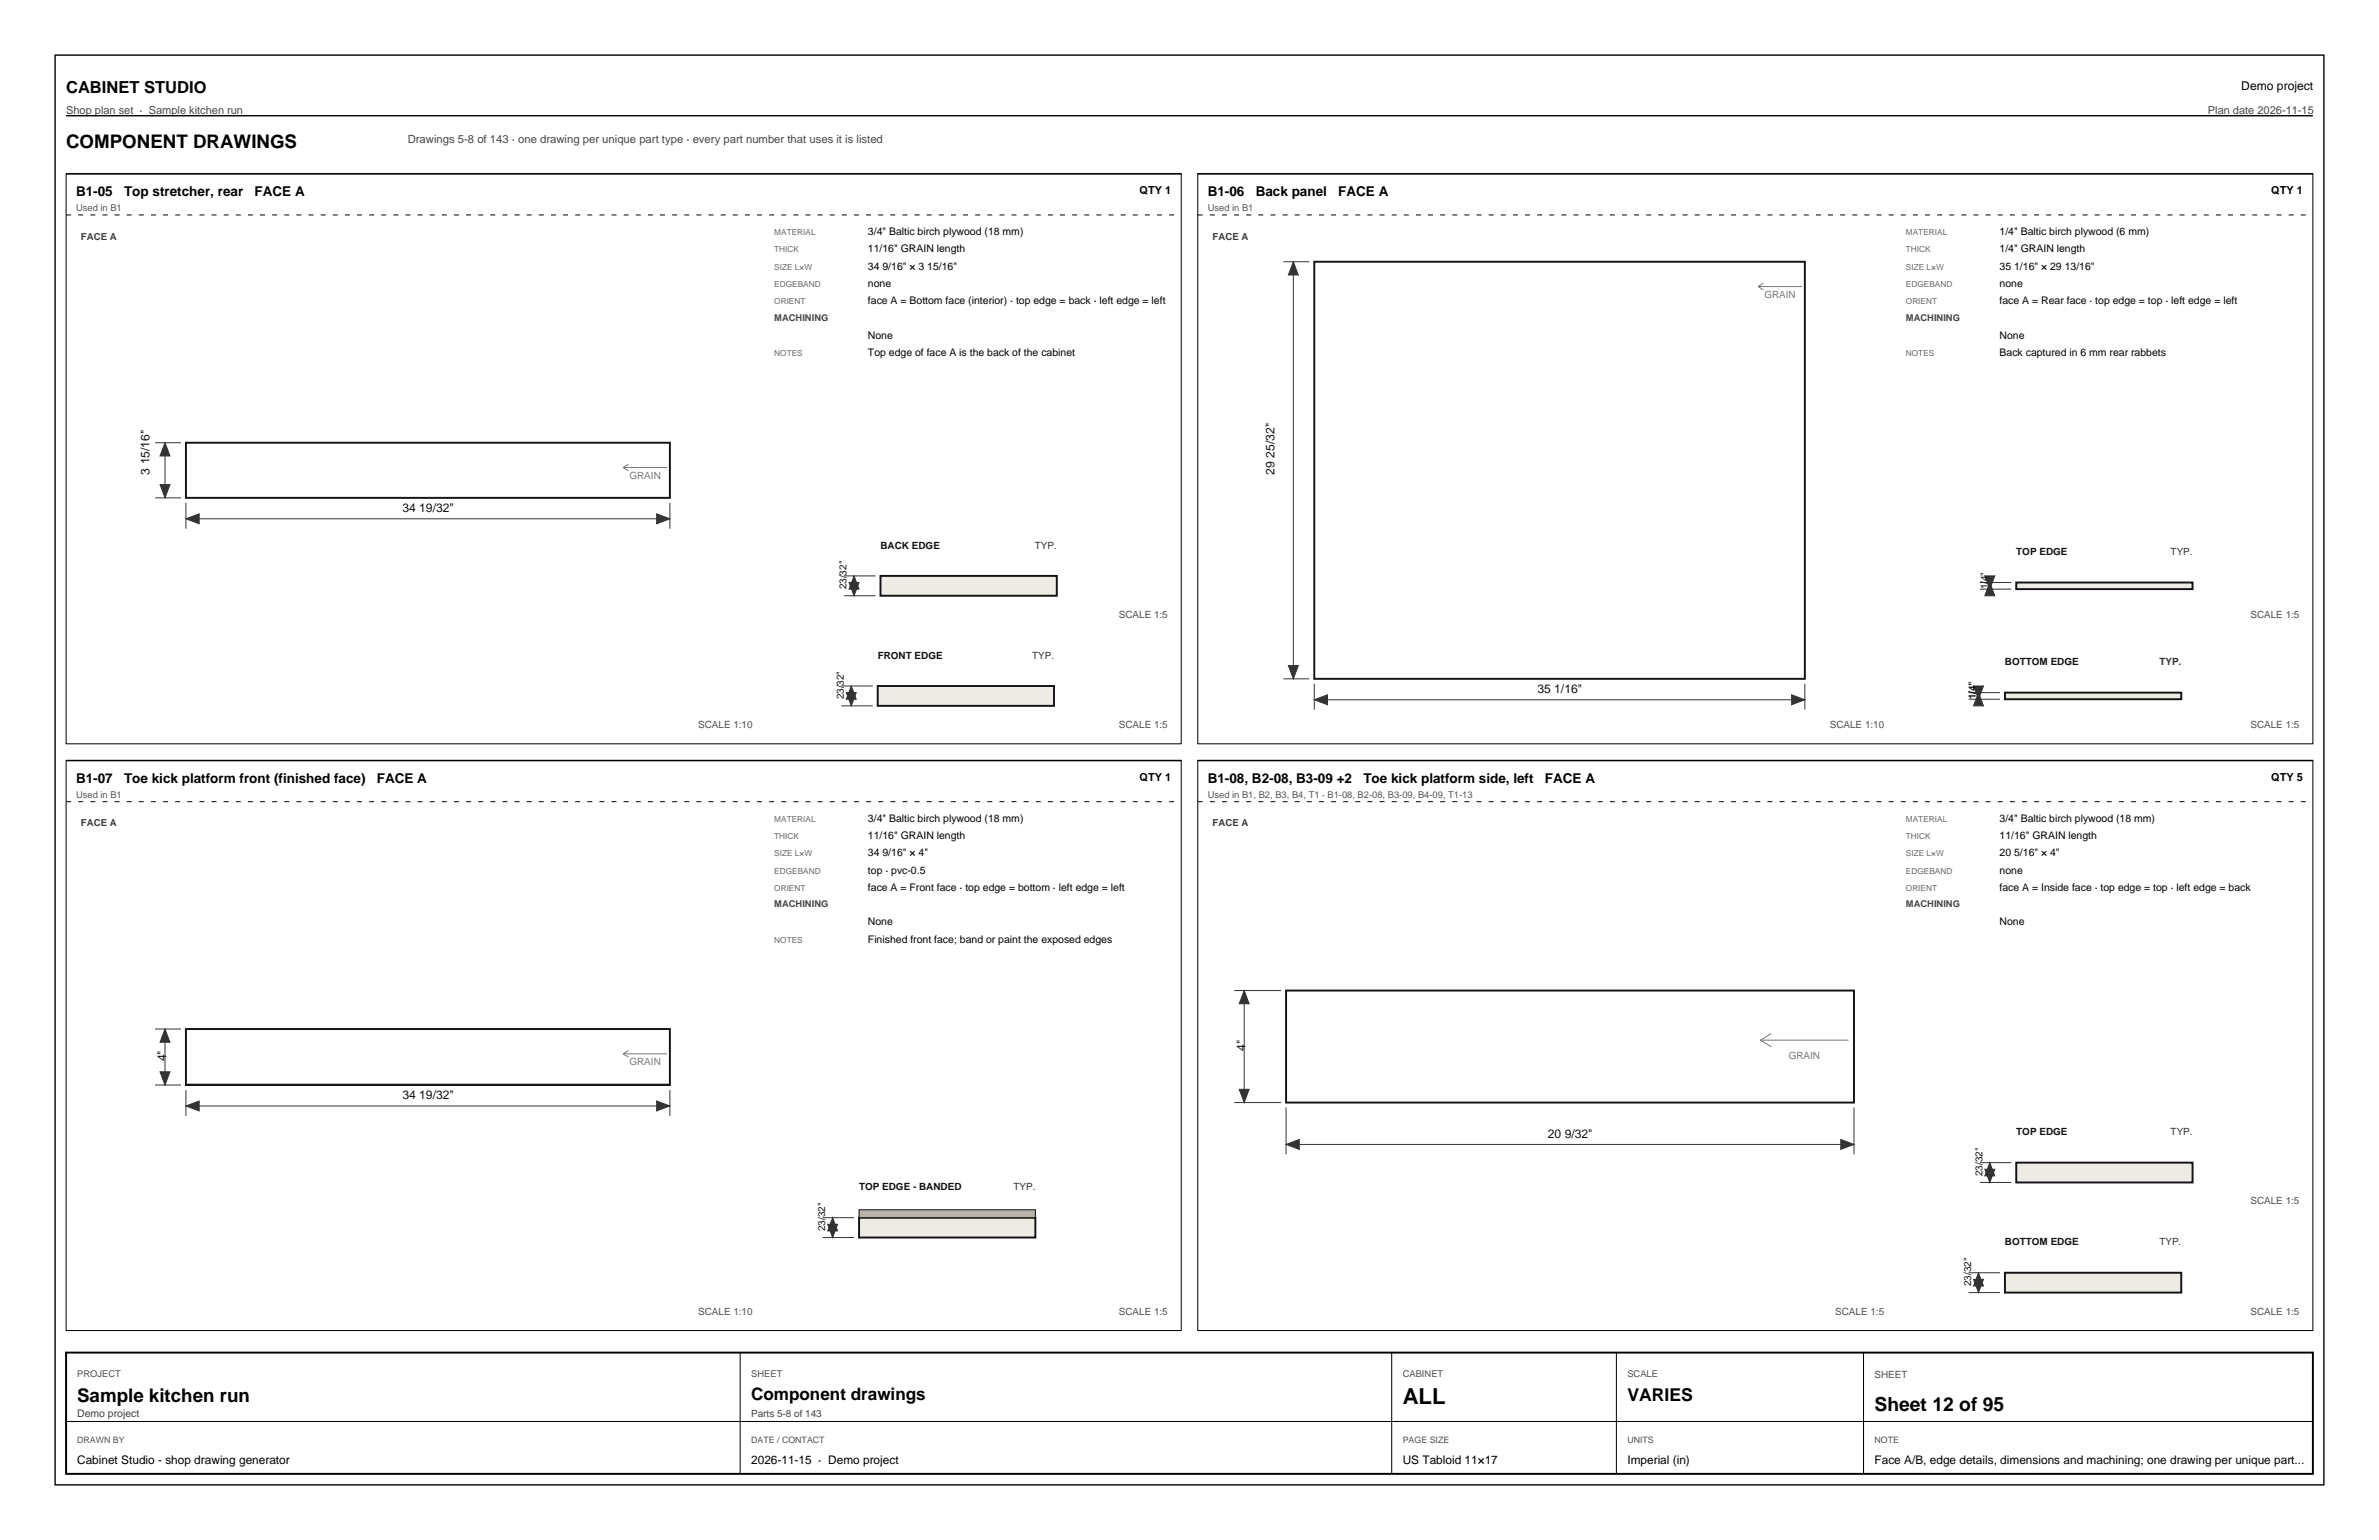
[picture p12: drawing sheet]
<svg xmlns="http://www.w3.org/2000/svg" width="432mm" height="279mm" viewBox="0 0 432 279" stroke-linecap="round" stroke-linejoin="round" font-family="sans-serif">
<defs><g id="words">
<text font-size="4" x="254.6" y="254.8">ALL</text>
<text font-size="3.5" x="340.2" y="256">Sheet 12 of 95</text>
<g font-size="3.4">
<text x="12" y="26.9">COMPONENT DRAWINGS</text>
<text x="14" y="254.3">Sample kitchen run</text>
</g>
<text font-size="3.2" x="295.4" y="254.1">VARIES</text>
<text font-size="3.1" x="136.3" y="254">Component drawings</text>
<text font-size="3" x="12" y="16.9">CABINET STUDIO</text>
<g font-size="2.5">
<text x="13.8" y="35.6">B1-05</text>
<text x="22.5" y="35.6">Top stretcher, rear</text>
<text x="46.2" y="35.6">FACE A</text>
<text x="219.2" y="35.6">B1-06</text>
<text x="227.9" y="35.6">Back panel</text>
<text x="242.9" y="35.6">FACE A</text>
<text x="13.8" y="142">B1-07</text>
<text x="22.5" y="142">Toe kick platform front (finished face)</text>
<text x="68.4" y="142">FACE A</text>
<text x="219.2" y="142">B1-08, B2-08, B3-09 +2</text>
<text x="247.5" y="142">Toe kick platform side, left</text>
<text x="280.4" y="142">FACE A</text>
</g>
<text font-size="2.2" x="406.8" y="16.3">Demo project</text>
<g font-size="2.2" fill="#111">
<text x="27.1" y="86.1" transform="rotate(-90 27.1 86.1)">3 15/16&quot;</text>
<text x="231.3" y="86.1" transform="rotate(-90 231.3 86.1)">29 25/32&quot;</text>
<text x="73" y="92.9">34 19/32&quot;</text>
<text x="279" y="125.8">35 1/16&quot;</text>
<text x="226" y="190.6" transform="rotate(-90 226 190.6)">4&quot;</text>
<text x="30.2" y="192.5" transform="rotate(-90 30.2 192.5)">4&quot;</text>
<text x="73" y="199.5">34 19/32&quot;</text>
<text x="280.9" y="206.4">20 9/32&quot;</text>
</g>
<text font-size="2.1" fill="#464646" x="74" y="25.9">Drawings 5-8 of 143 · one drawing per unique part type · every part number that uses it is listed</text>
<g font-size="2.1">
<text x="14" y="265.6">Cabinet Studio - shop drawing generator</text>
<text x="136.3" y="265.6">2026-11-15 · Demo project</text>
<text x="254.6" y="265.6">US Tabloid 11×17</text>
<text x="295.4" y="265.6">Imperial (in)</text>
<text x="340.2" y="265.6">Face A/B, edge details, dimensions and machining; one drawing per unique part...</text>
</g>
<g font-size="2" fill="#464646">
<text x="12" y="20.7">Shop plan set · Sample kitchen run</text>
<text x="400.7" y="20.7">Plan date 2026-11-15</text>
</g>
<g font-size="2">
<text x="206.8" y="35.2">QTY 1</text>
<text x="412.2" y="35.2">QTY 1</text>
<text x="206.8" y="141.6">QTY 1</text>
<text x="412.2" y="141.6">QTY 5</text>
</g>
<g font-size="1.9">
<text x="157.5" y="42.6">3/4&quot; Baltic birch plywood (18 mm)</text>
<text x="157.5" y="45.8">11/16&quot; GRAIN length</text>
<text x="362.9" y="42.6">1/4&quot; Baltic birch plywood (6 mm)</text>
<text x="362.9" y="45.8">1/4&quot; GRAIN length</text>
<text x="157.5" y="48.9">34 9/16&quot; × 3 15/16&quot;</text>
<text x="157.5" y="52.1">none</text>
<text x="362.9" y="48.9">35 1/16&quot; × 29 13/16&quot;</text>
<text x="362.9" y="52.1">none</text>
<text x="157.5" y="55.2">face A = Bottom face (interior) · top edge = back · left edge = left</text>
<text x="362.9" y="55.2">face A = Rear face · top edge = top · left edge = left</text>
<text x="157.5" y="61.4">None</text>
<text x="157.5" y="64.6">Top edge of face A is the back of the cabinet</text>
<text x="362.9" y="61.4">None</text>
<text x="362.9" y="64.6">Back captured in 6 mm rear rabbets</text>
<text x="157.5" y="149.1">3/4&quot; Baltic birch plywood (18 mm)</text>
<text x="362.9" y="149.1">3/4&quot; Baltic birch plywood (18 mm)</text>
<text x="157.5" y="152.2">11/16&quot; GRAIN length</text>
<text x="157.5" y="155.4">34 9/16&quot; × 4&quot;</text>
<text x="362.9" y="152.2">11/16&quot; GRAIN length</text>
<text x="362.9" y="155.4">20 5/16&quot; × 4&quot;</text>
<text x="157.5" y="158.5">top · pvc-0.5</text>
<text x="157.5" y="161.7">face A = Front face · top edge = bottom · left edge = left</text>
<text x="362.9" y="158.5">none</text>
<text x="362.9" y="161.7">face A = Inside face · top edge = top · left edge = back</text>
<text x="157.5" y="167.9">None</text>
<text x="362.9" y="167.9">None</text>
<text x="157.5" y="171">Finished front face; band or paint the exposed edges</text>
</g>
<text font-size="1.9" fill="#404040" x="14" y="257.1">Demo project</text>
<g font-size="1.8" fill="#3c3c3c">
<text x="14.7" y="43.5">FACE A</text>
<text x="220.1" y="43.5">FACE A</text>
<text x="14.7" y="149.9">FACE A</text>
<text x="220.1" y="149.9">FACE A</text>
</g>
<g font-size="1.8" fill="#777">
<text x="320.2" y="54">GRAIN</text>
<text x="114.2" y="86.9">GRAIN</text>
<text x="114.2" y="193.2">GRAIN</text>
<text x="324.7" y="192.1">GRAIN</text>
</g>
<g font-size="1.8" fill="#111">
<text x="159.8" y="99.5">BACK EDGE</text>
<text x="366" y="100.7">TOP EDGE</text>
<text x="153.7" y="106.9" transform="rotate(-90 153.7 106.9)">23/32&quot;</text>
<text x="360.8" y="106.9" transform="rotate(-90 360.8 106.9)">1/4&quot;</text>
<text x="159.3" y="119.5">FRONT EDGE</text>
<text x="363.9" y="120.7">BOTTOM EDGE</text>
<text x="153.2" y="126.9" transform="rotate(-90 153.2 126.9)">23/32&quot;</text>
<text x="358.6" y="126.9" transform="rotate(-90 358.6 126.9)">1/4&quot;</text>
<text x="366" y="206">TOP EDGE</text>
<text x="155.9" y="216">TOP EDGE - BANDED</text>
<text x="359.8" y="213.4" transform="rotate(-90 359.8 213.4)">23/32&quot;</text>
<text x="149.8" y="223.4" transform="rotate(-90 149.8 223.4)">23/32&quot;</text>
<text x="363.9" y="225.9">BOTTOM EDGE</text>
<text x="357.8" y="233.3" transform="rotate(-90 357.8 233.3)">23/32&quot;</text>
</g>
<g font-size="1.8" fill="#333">
<text x="187.8" y="99.5">TYP.</text>
<text x="394" y="100.7">TYP.</text>
<text x="187.3" y="119.5">TYP.</text>
<text x="391.9" y="120.7">TYP.</text>
<text x="394" y="206">TYP.</text>
<text x="183.9" y="216">TYP.</text>
<text x="391.9" y="225.9">TYP.</text>
</g>
<g font-size="1.8" fill="#505050">
<text x="203.1" y="112.1">SCALE 1:5</text>
<text x="408.5" y="112.1">SCALE 1:5</text>
<text x="126.7" y="132.1">SCALE 1:10</text>
<text x="203.1" y="132.1">SCALE 1:5</text>
<text x="332.1" y="132.1">SCALE 1:10</text>
<text x="408.5" y="132.1">SCALE 1:5</text>
<text x="408.5" y="218.5">SCALE 1:5</text>
<text x="126.7" y="238.5">SCALE 1:10</text>
<text x="203.1" y="238.5">SCALE 1:5</text>
<text x="333.1" y="238.5">SCALE 1:5</text>
<text x="408.5" y="238.5">SCALE 1:5</text>
<text x="340.2" y="249.9">SHEET</text>
</g>
<text font-size="1.8" fill="#404040" x="136.3" y="257">Parts 5-8 of 143</text>
<g font-size="1.7" fill="#555">
<text x="13.8" y="38.3">Used in B1</text>
<text x="219.2" y="38.3">Used in B1</text>
<text x="13.8" y="144.8">Used in B1</text>
<text x="219.2" y="144.8">Used in B1, B2, B3, B4, T1 · B1-08, B2-08, B3-09, B4-09, T1-13</text>
</g>
<g font-size="1.7" fill="#464646">
<text x="140.5" y="58.2">MACHINING</text>
<text x="345.9" y="58.2">MACHINING</text>
<text x="140.5" y="164.6">MACHINING</text>
<text x="345.9" y="164.6">MACHINING</text>
</g>
<g font-size="1.7" fill="#505050">
<text x="14" y="249.8">PROJECT</text>
<text x="136.3" y="249.8">SHEET</text>
<text x="254.6" y="249.8">CABINET</text>
<text x="295.4" y="249.8">SCALE</text>
</g>
<g font-size="1.6" fill="#505050">
<text x="14" y="261.9">DRAWN BY</text>
<text x="136.3" y="261.9">DATE / CONTACT</text>
<text x="254.6" y="261.9">PAGE SIZE</text>
<text x="295.4" y="261.9">UNITS</text>
<text x="340.2" y="261.9">NOTE</text>
</g>
<g font-size="1.5" fill="#696969">
<text x="140.5" y="42.6">MATERIAL</text>
<text x="140.5" y="45.8">THICK</text>
<text x="345.9" y="42.6">MATERIAL</text>
<text x="345.9" y="45.8">THICK</text>
<text x="140.5" y="48.9">SIZE L×W</text>
<text x="140.5" y="52.1">EDGEBAND</text>
<text x="345.9" y="48.9">SIZE L×W</text>
<text x="345.9" y="52.1">EDGEBAND</text>
<text x="140.5" y="55.2">ORIENT</text>
<text x="345.9" y="55.2">ORIENT</text>
<text x="140.5" y="64.6">NOTES</text>
<text x="345.9" y="64.6">NOTES</text>
<text x="140.5" y="149.1">MATERIAL</text>
<text x="345.9" y="149.1">MATERIAL</text>
<text x="140.5" y="152.2">THICK</text>
<text x="140.5" y="155.4">SIZE L×W</text>
<text x="345.9" y="152.2">THICK</text>
<text x="345.9" y="155.4">SIZE L×W</text>
<text x="140.5" y="158.5">EDGEBAND</text>
<text x="140.5" y="161.7">ORIENT</text>
<text x="345.9" y="158.5">EDGEBAND</text>
<text x="345.9" y="161.7">ORIENT</text>
<text x="140.5" y="171">NOTES</text>
</g>
</g></defs>
<path d="M10 10h411.8v259.4h-411.8zM12 21h407.8M12 31.5h202.4" fill="none" stroke="#000" stroke-width=".25"/>
<path d="M12 31.5h202.4v103.4h-202.4z" fill="none" stroke="#000" stroke-width=".18"/>
<path d="M12 39h202.4" fill="none" stroke="#000" stroke-width=".18" stroke-dasharray=".9 1.3" stroke-linecap="butt"/>
<path d="M33.7 80.3h87.9v10h-87.9z" fill="none" stroke="#121212" stroke-width=".35"/>
<path d="M113.1 84.8h8M113.1 84.8l1 .6M114.1 84.2l-1 .6" fill="none" stroke="#787878" stroke-width=".18"/>
<path d="M33.7 91.2v4.7M33.7 94.1h87.9M121.6 91.2v4.7" fill="none" stroke="#333" stroke-width=".18"/>
<path d="M33.7 94.1l2.4-.9v1.8z" fill="#333"/>
<path d="M33.7 94.1l2.4-.9v1.8z" fill="none" stroke="#333" stroke-width=".18"/>
<path d="M119.2 93.2l2.4 .9-2.4 .9z" fill="#333"/>
<path d="M28.1 90.3h4.7M28.1 80.3h4.7M29.9 80.3v10M119.2 93.2l2.4 .9-2.4 .9z" fill="none" stroke="#333" stroke-width=".18"/>
<path d="M29 87.9h1.8l-.9 2.4z" fill="#333"/>
<path d="M29 87.9h1.8l-.9 2.4z" fill="none" stroke="#333" stroke-width=".18"/>
<path d="M29.9 80.3l.9 2.4h-1.8z" fill="#333"/>
<path d="M29.9 80.3l.9 2.4h-1.8z" fill="none" stroke="#333" stroke-width=".18"/>
<path d="M159.8 104.5h32v3.6h-32z" fill="#edebe3"/>
<path d="M159.8 104.5h32v3.6h-32z" fill="none" stroke="#121212" stroke-width=".35"/>
<path d="M153.2 108.1h5.7M153.2 104.5h5.7M155 104.5v3.6" fill="none" stroke="#333" stroke-width=".18"/>
<path d="M154.1 105.7h1.8l-.9 2.4z" fill="#333"/>
<path d="M154.1 105.7h1.8l-.9 2.4z" fill="none" stroke="#333" stroke-width=".18"/>
<path d="M155 104.5l.9 2.4h-1.8z" fill="#333"/>
<path d="M155 104.5l.9 2.4h-1.8z" fill="none" stroke="#333" stroke-width=".18"/>
<path d="M159.3 124.5h32v3.6h-32z" fill="#edebe3"/>
<path d="M159.3 124.5h32v3.6h-32z" fill="none" stroke="#121212" stroke-width=".35"/>
<path d="M152.7 128.1h5.7M152.7 124.5h5.7M154.5 124.5v3.6" fill="none" stroke="#333" stroke-width=".18"/>
<path d="M153.6 125.7h1.8l-.9 2.4z" fill="#333"/>
<path d="M153.6 125.7h1.8l-.9 2.4z" fill="none" stroke="#333" stroke-width=".18"/>
<path d="M154.5 124.5l.9 2.4h-1.8z" fill="#333"/>
<path d="M154.5 124.5l.9 2.4h-1.8zM238.5 124.1v4.7M238.5 127h89.1M327.6 124.1v4.7" fill="none" stroke="#333" stroke-width=".18"/>
<path d="M217.4 31.5h202.4v103.4h-202.4z" fill="none" stroke="#000" stroke-width=".18"/>
<path d="M217.4 31.5h202.4" fill="none" stroke="#000" stroke-width=".25"/>
<path d="M217.4 39h202.4" fill="none" stroke="#000" stroke-width=".18" stroke-dasharray=".9 1.3" stroke-linecap="butt"/>
<path d="M238.5 47.5h89.1v75.7h-89.1z" fill="none" stroke="#121212" stroke-width=".35"/>
<path d="M319.1 52h8M319.1 52l1 .6M320.1 51.4l-1 .6" fill="none" stroke="#787878" stroke-width=".18"/>
<path d="M238.5 127l2.4-.9v1.8z" fill="#333"/>
<path d="M238.5 127l2.4-.9v1.8z" fill="none" stroke="#333" stroke-width=".18"/>
<path d="M325.2 126.1l2.4 .9-2.4 .9z" fill="#333"/>
<path d="M232.9 47.5h4.7M234.7 47.5v75.7M232.9 123.2h4.7M325.2 126.1l2.4 .9-2.4 .9z" fill="none" stroke="#333" stroke-width=".18"/>
<path d="M233.8 120.8h1.8l-.9 2.4z" fill="#333"/>
<path d="M233.8 120.8h1.8l-.9 2.4z" fill="none" stroke="#333" stroke-width=".18"/>
<path d="M234.7 47.5l.9 2.4h-1.8z" fill="#333"/>
<path d="M234.7 47.5l.9 2.4h-1.8z" fill="none" stroke="#333" stroke-width=".18"/>
<path d="M366 105.7h32v1.2h-32z" fill="#edebe3"/>
<path d="M366 105.7h32v1.2h-32z" fill="none" stroke="#121212" stroke-width=".35"/>
<path d="M359.4 106.9h5.7M359.4 105.7h5.7M361.2 105.7v1.2" fill="none" stroke="#333" stroke-width=".18"/>
<path d="M360.3 104.5h1.8l-.9 2.4z" fill="#333"/>
<path d="M360.3 104.5h1.8l-.9 2.4z" fill="none" stroke="#333" stroke-width=".18"/>
<path d="M361.2 105.7l.9 2.4h-1.8z" fill="#333"/>
<path d="M361.2 105.7l.9 2.4h-1.8z" fill="none" stroke="#333" stroke-width=".18"/>
<path d="M363.9 125.7h32v1.2h-32z" fill="#edebe3"/>
<path d="M363.9 125.7h32v1.2h-32z" fill="none" stroke="#121212" stroke-width=".35"/>
<path d="M357.3 126.9h5.7M357.3 125.7h5.7M359.1 125.7v1.2" fill="none" stroke="#333" stroke-width=".18"/>
<path d="M358.2 124.5h1.8l-.9 2.4z" fill="#333"/>
<path d="M358.2 124.5h1.8l-.9 2.4z" fill="none" stroke="#333" stroke-width=".18"/>
<path d="M359.1 125.7l.9 2.4h-1.8z" fill="#333"/>
<path d="M359.1 125.7l.9 2.4h-1.8zM33.7 197.8v4.7M121.6 197.8v4.7M33.7 200.7h87.9" fill="none" stroke="#333" stroke-width=".18"/>
<path d="M12 137.9h202.4v103.5h-202.4z" fill="none" stroke="#000" stroke-width=".18"/>
<path d="M12 138h202.4" fill="none" stroke="#000" stroke-width=".25"/>
<path d="M12 145.5h202.4" fill="none" stroke="#000" stroke-width=".18" stroke-dasharray=".9 1.3" stroke-linecap="butt"/>
<path d="M33.7 186.7h87.9v10.2h-87.9z" fill="none" stroke="#121212" stroke-width=".35"/>
<path d="M33.7 196.7h87.9" fill="none" stroke="#121212" stroke-width=".18"/>
<path d="M113.1 191.2h8M113.1 191.2l1 .6M114.1 190.6l-1 .6" fill="none" stroke="#787878" stroke-width=".18"/>
<path d="M33.7 200.7l2.4-.9v1.8z" fill="#333"/>
<path d="M33.7 200.7l2.4-.9v1.8z" fill="none" stroke="#333" stroke-width=".18"/>
<path d="M119.2 199.8l2.4 .9-2.4 .9z" fill="#333"/>
<path d="M28.1 196.9h4.7M28.1 186.7h4.7M29.9 186.7v10.2M119.2 199.8l2.4 .9-2.4 .9z" fill="none" stroke="#333" stroke-width=".18"/>
<path d="M29 194.5h1.8l-.9 2.4z" fill="#333"/>
<path d="M29 194.5h1.8l-.9 2.4z" fill="none" stroke="#333" stroke-width=".18"/>
<path d="M29.9 186.7l.9 2.4h-1.8z" fill="#333"/>
<path d="M29.9 186.7l.9 2.4h-1.8z" fill="none" stroke="#333" stroke-width=".18"/>
<path d="M155.9 220.9h32v3.6h-32z" fill="#edebe3"/>
<path d="M155.9 220.9h32v3.6h-32z" fill="none" stroke="#121212" stroke-width=".35"/>
<path d="M155.9 219.5h32v1.4h-32z" fill="#bdb3a1"/>
<path d="M155.9 219.5h32v1.4h-32z" fill="none" stroke="#121212" stroke-width=".18"/>
<path d="M149.3 224.5h5.7M149.3 220.9h5.7M151.1 220.9v3.6" fill="none" stroke="#333" stroke-width=".18"/>
<path d="M150.2 222.1h1.8l-.9 2.4z" fill="#333"/>
<path d="M150.2 222.1h1.8l-.9 2.4z" fill="none" stroke="#333" stroke-width=".18"/>
<path d="M151.1 220.9l.9 2.4h-1.8z" fill="#333"/>
<path d="M233.4 200.9v8.5M233.4 207.6h103.1M336.5 200.9v8.5M151.1 220.9l.9 2.4h-1.8z" fill="none" stroke="#333" stroke-width=".18"/>
<path d="M217.4 137.9h202.4v103.5h-202.4z" fill="none" stroke="#000" stroke-width=".18"/>
<path d="M217.4 138h202.4" fill="none" stroke="#000" stroke-width=".25"/>
<path d="M217.4 145.5h202.4" fill="none" stroke="#000" stroke-width=".18" stroke-dasharray=".9 1.3" stroke-linecap="butt"/>
<path d="M233.4 179.7h103.1v20.3h-103.1z" fill="none" stroke="#121212" stroke-width=".35"/>
<path d="M319.5 188.7h16M319.5 188.7l2 1.2M321.5 187.5l-2 1.2" fill="none" stroke="#787878" stroke-width=".18"/>
<path d="M233.4 207.6l2.4-.9v1.8z" fill="#333"/>
<path d="M233.4 207.6l2.4-.9v1.8z" fill="none" stroke="#333" stroke-width=".18"/>
<path d="M334.1 206.7l2.4 .9-2.4 .9z" fill="#333"/>
<path d="M224 179.7h8.5M225.8 179.7v20.3M224 200h8.5M334.1 206.7l2.4 .9-2.4 .9z" fill="none" stroke="#333" stroke-width=".18"/>
<path d="M224.9 197.6h1.8l-.9 2.4z" fill="#333"/>
<path d="M224.9 197.6h1.8l-.9 2.4z" fill="none" stroke="#333" stroke-width=".18"/>
<path d="M225.8 179.7l.9 2.4h-1.8z" fill="#333"/>
<path d="M225.8 179.7l.9 2.4h-1.8z" fill="none" stroke="#333" stroke-width=".18"/>
<path d="M366 210.9h32v3.6h-32z" fill="#edebe3"/>
<path d="M366 210.9h32v3.6h-32z" fill="none" stroke="#121212" stroke-width=".35"/>
<path d="M359.4 214.5h5.7M359.4 210.9h5.7M361.2 210.9v3.6" fill="none" stroke="#333" stroke-width=".18"/>
<path d="M360.3 212.1h1.8l-.9 2.4z" fill="#333"/>
<path d="M360.3 212.1h1.8l-.9 2.4z" fill="none" stroke="#333" stroke-width=".18"/>
<path d="M361.2 210.9l.9 2.4h-1.8z" fill="#333"/>
<path d="M361.2 210.9l.9 2.4h-1.8z" fill="none" stroke="#333" stroke-width=".18"/>
<path d="M363.9 230.9h32v3.6h-32z" fill="#edebe3"/>
<path d="M363.9 230.9h32v3.6h-32z" fill="none" stroke="#121212" stroke-width=".35"/>
<path d="M357.3 234.5h5.7M357.3 230.9h5.7M359.1 230.9v3.6" fill="none" stroke="#333" stroke-width=".18"/>
<path d="M358.2 232.1h1.8l-.9 2.4z" fill="#333"/>
<path d="M358.2 232.1h1.8l-.9 2.4z" fill="none" stroke="#333" stroke-width=".18"/>
<path d="M359.1 230.9l.9 2.4h-1.8z" fill="#333"/>
<path d="M359.1 230.9l.9 2.4h-1.8z" fill="none" stroke="#333" stroke-width=".18"/>
<path d="M12 245.4h407.8v22h-407.8z" fill="none" stroke="#000" stroke-width=".35"/>
<path d="M12 245.4v22M12 257.9h407.8M134.3 245.4v22M252.6 245.4v22M293.4 245.4v22M338.2 245.4v22" fill="none" stroke="#000" stroke-width=".18"/>
<use href="#words"/>
</svg>
